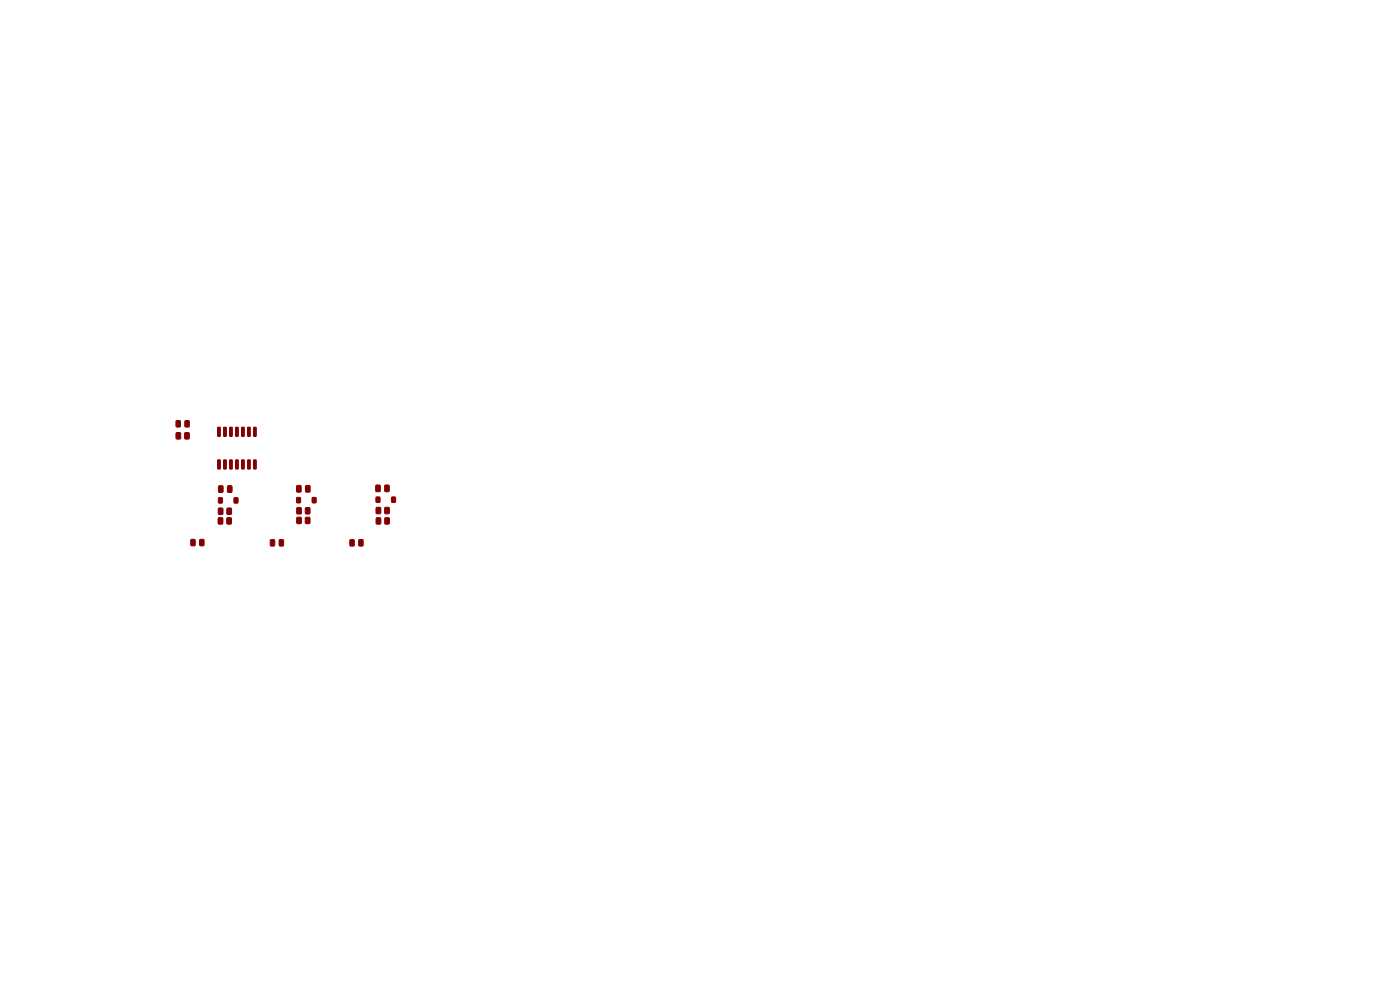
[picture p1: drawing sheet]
<svg xmlns="http://www.w3.org/2000/svg" width="297mm" height="210mm" viewBox="0 0 297 210" stroke-linecap="round" stroke-linejoin="round" font-family="sans-serif">
<g fill="#840000" stroke="#840000" stroke-width=".21">
<path d="M81.7 109.9l.7-.1 .2 .2v1l-.1 .2h-.7l-.2-.2z"/>
<path d="M79.8 109.9l.8-.1 .2 .2v1l-.2 .2h-.6l-.2-.2z"/>
<path d="M42.4 114.5l.7-.1 .2 .2v1l-.2 .2h-.5l-.3-.2z"/>
<path d="M40.5 114.5l.7-.1 .2 .2v1l-.1 .2h-.6l-.2-.2z"/>
<path d="M81.7 102.9h.6l.3 .1v1.1l-.2 .2h-.6l-.2-.1z"/>
<path d="M79.8 102.9h.6l.3 .1v1.1l-.2 .2h-.6l-.2-.1z"/>
<path d="M48.2 107.8h.7l.2 .1v1l-.1 .2h-.6l-.3-.1z"/>
<path d="M46.4 107.8h.7l.2 .1v1l-.1 .2h-.7l-.2-.1z"/>
<path d="M37.4 91.8l.7-.1 .2 .2v1l-.1 .2h-.6l-.3-.1z"/>
<path d="M39.2 91.8l.7-.1 .3 .2v1l-.2 .2h-.6l-.2-.1z"/>
<path d="M48.3 103.1l.7-.1 .2 .2v1l-.1 .3h-.6l-.2-.2z"/>
<path d="M46.4 103.1l.7-.1 .2 .2v1l-.1 .3h-.6l-.2-.2z"/>
<path d="M64.8 107.7h.7l.3 .1v1l-.2 .2-.6 .1-.2-.2z"/>
<path d="M63 107.7h.7l.2 .1 .1 1-.2 .2-.6 .1-.3-.2z"/>
<path d="M46.2 97.6h.5v1.9l-.5-.1z"/>
<path d="M47.5 97.6h.5l-.1 1.9-.5-.1z"/>
<path d="M48.7 97.6h.6l-.1 1.9-.5-.1z"/>
<path d="M50 97.6h.6l-.1 1.9-.5-.1z"/>
<path d="M51.3 97.6h.5l-.1 1.9-.5-.1z"/>
<path d="M52.5 97.6h.6l-.1 1.9-.5-.1z"/>
<path d="M53.8 97.6h.6l-.1 1.9-.5-.1z"/>
<path d="M53.8 90.7h.6l-.1 1.9-.5-.1z"/>
<path d="M52.5 90.7h.6l-.1 1.9-.5-.1z"/>
<path d="M51.3 90.7h.5l-.1 1.9-.5-.1z"/>
<path d="M50 90.7h.6l-.1 1.9-.5-.1z"/>
<path d="M48.7 90.7h.6l-.1 1.9-.5-.1z"/>
<path d="M47.5 90.7h.5l-.1 1.9-.5-.1z"/>
<path d="M46.2 90.7h.5v1.9l-.5-.1z"/>
<path d="M48.2 109.9l.7-.1 .2 .2v1l-.1 .2h-.7l-.2-.2z"/>
<path d="M46.3 109.9l.7-.1 .3 .2v1l-.2 .2h-.6l-.2-.2z"/>
<path d="M66.3 105.6h.7v1h-.7z"/>
<path d="M63 105.6h.7v1h-.7z"/>
<path d="M83.1 105.5h.8v1h-.8z"/>
<path d="M79.8 105.5h.8v1h-.8z"/>
<path d="M76.1 114.5h.7l.2 .1v1l-.1 .2h-.6l-.2-.1z"/>
<path d="M74.3 114.5h.6l.3 .1v1l-.2 .2h-.6l-.2-.1z"/>
<path d="M81.7 107.7l.7-.1 .2 .2v1l-.1 .2h-.7l-.2-.2z"/>
<path d="M79.8 107.7l.7-.1 .3 .2v1l-.2 .2h-.6l-.2-.2z"/>
<path d="M64.8 109.8l.7-.1 .3 .2v.9l-.2 .3h-.6l-.2-.2z"/>
<path d="M63 109.8l.7-.1 .2 .2 .1 .9-.2 .3h-.6l-.3-.2z"/>
<path d="M49.7 105.6h.7v1.1h-.7z"/>
<path d="M46.4 105.6h.7v1.1h-.7z"/>
<path d="M37.4 89.3l.7-.1 .2 .2v1l-.2 .2h-.5l-.3-.2z"/>
<path d="M39.3 89.3l.6-.1 .3 .2v1l-.2 .2h-.6l-.2-.2z"/>
<path d="M59.3 114.5h.6l.3 .1v1l-.2 .2h-.6l-.2-.1z"/>
<path d="M57.4 114.5h.7l.2 .1v1l-.2 .2h-.5l-.3-.1z"/>
<path d="M64.9 103h.7l.2 .1v1.1l-.2 .2h-.6l-.2-.1z"/>
<path d="M63 103h.7l.2 .1v1.1l-.2 .2h-.6l-.2-.1z"/>
</g>
</svg>
